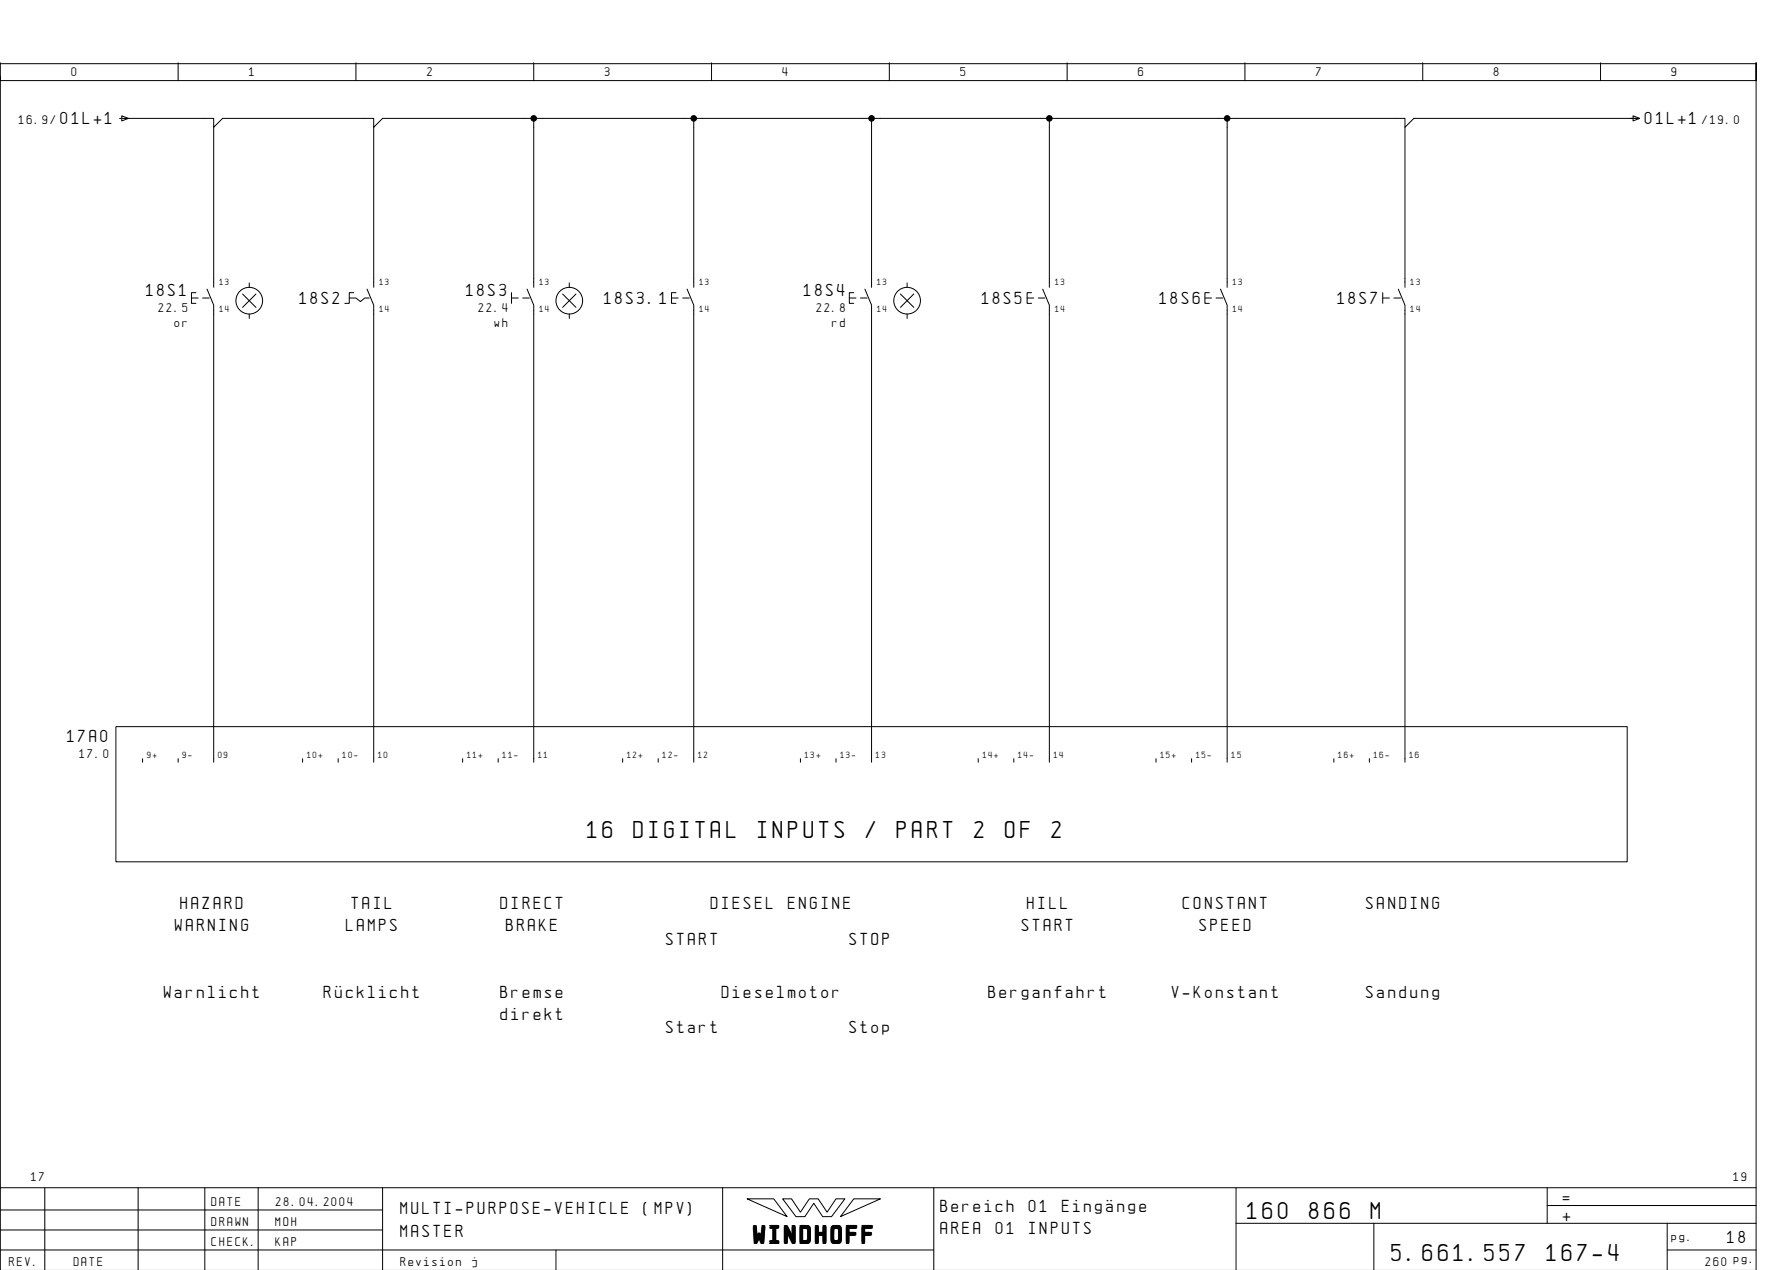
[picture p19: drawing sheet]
<svg xmlns="http://www.w3.org/2000/svg" width="399mm" height="286mm" viewBox="0 0 399 286" stroke-linecap="round" stroke-linejoin="round" font-family="sans-serif">
<defs><g id="words">
<g font-size="4.4">
<text x="132.1" y="188.4">16</text>
<text x="142.5" y="188.4">DIGITAL</text>
<text x="170.4" y="188.4">INPUTS</text>
<text x="194.8" y="188.4">/</text>
<text x="201.7" y="188.4">PART</text>
<text x="219.1" y="188.4">2</text>
<text x="226.1" y="188.4">OF</text>
<text x="236.6" y="188.4">2</text>
<text x="280.6" y="274.1">160</text>
<text x="294.5" y="274.1">866</text>
<text x="308.4" y="274.1">M</text>
<text x="169.5" y="279.3">WINDHOFF</text>
<text x="313.1" y="283.6">5.661.557</text>
<text x="347.9" y="283.6">167-4</text>
</g>
<g font-size="3.1">
<text x="13.6" y="27.9">01L+1</text>
<text x="370.1" y="27.9">01L+1</text>
<text x="32.9" y="66.6">18S1</text>
<text x="67.4" y="68.4">18S2</text>
<text x="104.9" y="66.6">18S3</text>
<text x="135.9" y="68.4">18S3.1</text>
<text x="180.9" y="66.6">18S4</text>
<text x="220.9" y="68.4">18S5</text>
<text x="260.9" y="68.4">18S6</text>
<text x="300.9" y="68.4">18S7</text>
<text x="15.1" y="166.9">17A0</text>
<text x="39.4" y="209.4">WARNING</text>
<text x="40.6" y="204.4">HAZARD</text>
<text x="77.9" y="209.4">LAMPS</text>
<text x="79.1" y="204.4">TAIL</text>
<text x="112.6" y="204.4">DIRECT</text>
<text x="113.9" y="209.4">BRAKE</text>
<text x="159.9" y="204.4">DIESEL</text>
<text x="177.3" y="204.4">ENGINE</text>
<text x="229.9" y="209.4">START</text>
<text x="231.1" y="204.4">HILL</text>
<text x="266.1" y="204.4">CONSTANT</text>
<text x="269.9" y="209.4">SPEED</text>
<text x="307.4" y="204.4">SANDING</text>
<text x="149.9" y="212.4">START</text>
<text x="191.1" y="212.4">STOP</text>
<text x="36.9" y="224.4">Warnlicht</text>
<text x="72.9" y="224.4">RÅcklicht</text>
<text x="112.6" y="224.4">Bremse</text>
<text x="162.4" y="224.4">Dieselmotor</text>
<text x="222.4" y="224.4">Berganfahrt</text>
<text x="263.6" y="224.4">V-Konstant</text>
<text x="307.4" y="224.4">Sandung</text>
<text x="112.6" y="229.4">direkt</text>
<text x="149.9" y="232.4">Start</text>
<text x="191.1" y="232.4">Stop</text>
<text x="90.1" y="273.1">MULTI-PURPOSE-VEHICLE</text>
<text x="144.8" y="273.1">(MPV)</text>
<text x="211.6" y="272.6">Bereich</text>
<text x="231.5" y="272.6">01</text>
<text x="238.9" y="272.6">EingÑnge</text>
<text x="351.6" y="270.6">=</text>
<text x="351.6" y="274.6">+</text>
<text x="90.1" y="278.1">MASTER</text>
<text x="211.6" y="277.6">AREA</text>
<text x="224" y="277.6">01</text>
<text x="231.5" y="277.6">INPUTS</text>
<text x="388.6" y="279.6">18</text>
</g>
<g font-size="2.3">
<text x="16.1" y="17.1">0</text>
<text x="56.1" y="17.1">1</text>
<text x="96.1" y="17.1">2</text>
<text x="136.1" y="17.1">3</text>
<text x="176.1" y="17.1">4</text>
<text x="216.1" y="17.1">5</text>
<text x="256.1" y="17.1">6</text>
<text x="296.1" y="17.1">7</text>
<text x="336.1" y="17.1">8</text>
<text x="376.1" y="17.1">9</text>
<text x="4.2" y="27.9">16.9/</text>
<text x="383" y="27.9">/19.0</text>
<text x="35.7" y="70.1">22.5</text>
<text x="107.7" y="70.1">22.4</text>
<text x="183.7" y="70.1">22.8</text>
<text x="39.2" y="73.6">or</text>
<text x="111.2" y="73.6">wh</text>
<text x="187.2" y="73.6">rd</text>
<text x="17.9" y="170.4">17.0</text>
<text x="7" y="265.6">17</text>
<text x="390" y="265.6">19</text>
<text x="47.6" y="271.1">DATE</text>
<text x="47.6" y="275.6">DRAWN</text>
<text x="62" y="275.6">MOH</text>
<text x="62.1" y="271.1">28.04.2004</text>
<text x="47.6" y="280.1">CHECK.</text>
<text x="62" y="280.1">KAP</text>
<text x="376.1" y="279.1">pg.</text>
<text x="2.1" y="284.6">REV.</text>
<text x="16.6" y="284.6">DATE</text>
<text x="90.1" y="284.6">Revision</text>
<text x="106.2" y="284.6">j</text>
<text x="383.7" y="284.6">260 pg.</text>
</g>
<g font-size="1.6">
<text x="49.4" y="64.1">13</text>
<text x="85.4" y="64.1">13</text>
<text x="121.4" y="64.1">13</text>
<text x="157.4" y="64.1">13</text>
<text x="197.4" y="64.1">13</text>
<text x="237.4" y="64.1">13</text>
<text x="277.4" y="64.1">13</text>
<text x="317.4" y="64.1">13</text>
<text x="49.4" y="70.1">14</text>
<text x="85.4" y="70.1">14</text>
<text x="121.4" y="70.1">14</text>
<text x="157.4" y="70.1">14</text>
<text x="197.4" y="70.1">14</text>
<text x="237.4" y="70.1">14</text>
<text x="277.4" y="70.1">14</text>
<text x="317.4" y="70.1">14</text>
<text x="33.1" y="170.4">9+</text>
<text x="41.1" y="170.4">9-</text>
<text x="49.1" y="170.4">09</text>
<text x="69.1" y="170.4">10+</text>
<text x="77.1" y="170.4">10-</text>
<text x="85.1" y="170.4">10</text>
<text x="105.1" y="170.4">11+</text>
<text x="113.1" y="170.4">11-</text>
<text x="121.1" y="170.4">11</text>
<text x="141.1" y="170.4">12+</text>
<text x="149.1" y="170.4">12-</text>
<text x="157.1" y="170.4">12</text>
<text x="181.1" y="170.4">13+</text>
<text x="189.1" y="170.4">13-</text>
<text x="197.1" y="170.4">13</text>
<text x="221.1" y="170.4">14+</text>
<text x="229.1" y="170.4">14-</text>
<text x="237.1" y="170.4">14</text>
<text x="261.1" y="170.4">15+</text>
<text x="269.1" y="170.4">15-</text>
<text x="277.1" y="170.4">15</text>
<text x="301.1" y="170.4">16+</text>
<text x="309.1" y="170.4">16-</text>
<text x="317.1" y="170.4">16</text>
</g>
</g></defs>
<g fill="none" stroke="#000" stroke-width=".22">
<path d="M.1 14.1v4h395v-4v271.6M.1 17.1v250M.1 14.3h395M40.1 14.1v4M80.1 14.1v4M120.1 14.1v4M160.1 14.1v4M200.1 14.1v4M240.1 14.1v4M280.1 14.1v4M320.1 14.1v4M360.1 14.1v4"/>
<path d="M26.9 26.6h21.2v2l2-2h34v2l2-2h230v2l2-2h50.7M27.4 26l1.5 .6-1.5 .6zM48.1 28.6v36M84.1 28.6v36M120.1 26.6v38M156.1 26.6v38M196.1 26.6v38M236.1 26.6v38M276.1 26.6v38M316.1 28.6v36M367.4 26l1.5 .6-1.5 .6zM43.1 67h1.5"/>
<path d="M44.1 65.8h-1v2.4h1M45.6 67h1.5M46.6 65l1.5 3.6v102.8M54.6 66.1l3 3M56.1 63.6v1M56.1 70.6v1M57.6 66.1l-3 3M78.6 67h1.5l1 .8 1-.8h1M79.6 65.8h-1v2.4h-1M82.6 65l1.5 3.6v102.8M115.1 67h1.5M115.1 65.8v2.4"/>
<path d="M117.6 67h1.5M118.6 65l1.5 3.6v102.8M126.6 66.1l3 3M128.1 63.6v1M128.1 70.6v1M129.6 66.1l-3 3M151.1 67h1.5M152.1 65.8h-1v2.4h1M153.6 67h1.5M154.6 65l1.5 3.6v102.8M191.1 67h1.5M192.1 65.8h-1v2.4h1"/>
<path d="M193.6 67h1.5M194.6 65l1.5 3.6v102.8M202.6 66.1l3 3M204.1 63.6v1M204.1 70.6v1M205.6 66.1l-3 3M231.1 67h1.5M232.1 65.8h-1v2.4h1M233.6 67h1.5M234.6 65l1.5 3.6v102.8M271.1 67h1.5M272.1 65.8h-1v2.4h1"/>
<path d="M273.6 67h1.5M274.6 65l1.5 3.6v102.8M311.1 67h1.5M311.1 65.8v2.4M313.6 67h1.5M314.6 65l1.5 3.6v102.8M26.1 163.4h340v30.4h-340zM32.1 170.6v.8M40.1 170.6v.8M68.1 170.6v.8M76.1 170.6v.8M104.1 170.6v.8"/>
<path d="M112.1 170.6v.8M140.1 170.6v.8M148.1 170.6v.8M180.1 170.6v.8M188.1 170.6v.8M220.1 170.6v.8M228.1 170.6v.8M260.1 170.6v.8M268.1 170.6v.8M300.1 170.6v.8M308.1 170.6v.8M10.1 267.1v18.5"/>
<path d="M31.1 267.1v18.5M46.1 267.1v18.6M58.1 267.1v18.6M86.1 272.1h-86M86.1 276.6h-86M86.1 267.1v18.6M162.6 267.1v18.6M168.1 269.6h6l3 4zM176.1 269.6h2l2 3 2-3h2l2 3 2-3h2l-3 4h-2l-2-3-2 3h-2zM192.1 269.6h6l-9 4zM210.1 267.1v18.6M278.1 275.1h117"/>
<path d="M278.1 267.1v18.6M309.1 275.1v10.6M348.1 271.1h47M348.1 267.1v8M375.1 275.1v10.6M395.1 267.1h-395v18.6M125.1 281.1v4.6M210.1 281.1h-210M375.1 281.1h20"/>
<circle cx="56.1" cy="67.6" r="3"/>
<circle cx="128.1" cy="67.6" r="3"/>
<circle cx="204.1" cy="67.6" r="3"/>
</g>
<g fill="#000" stroke="#000" stroke-width=".22">
<circle cx="120.1" cy="26.6" r=".63"/>
<circle cx="156.1" cy="26.6" r=".63"/>
<circle cx="196.1" cy="26.6" r=".63"/>
<circle cx="236.1" cy="26.6" r=".63"/>
<circle cx="276.1" cy="26.6" r=".62"/>
</g>
<use href="#words"/>
</svg>
